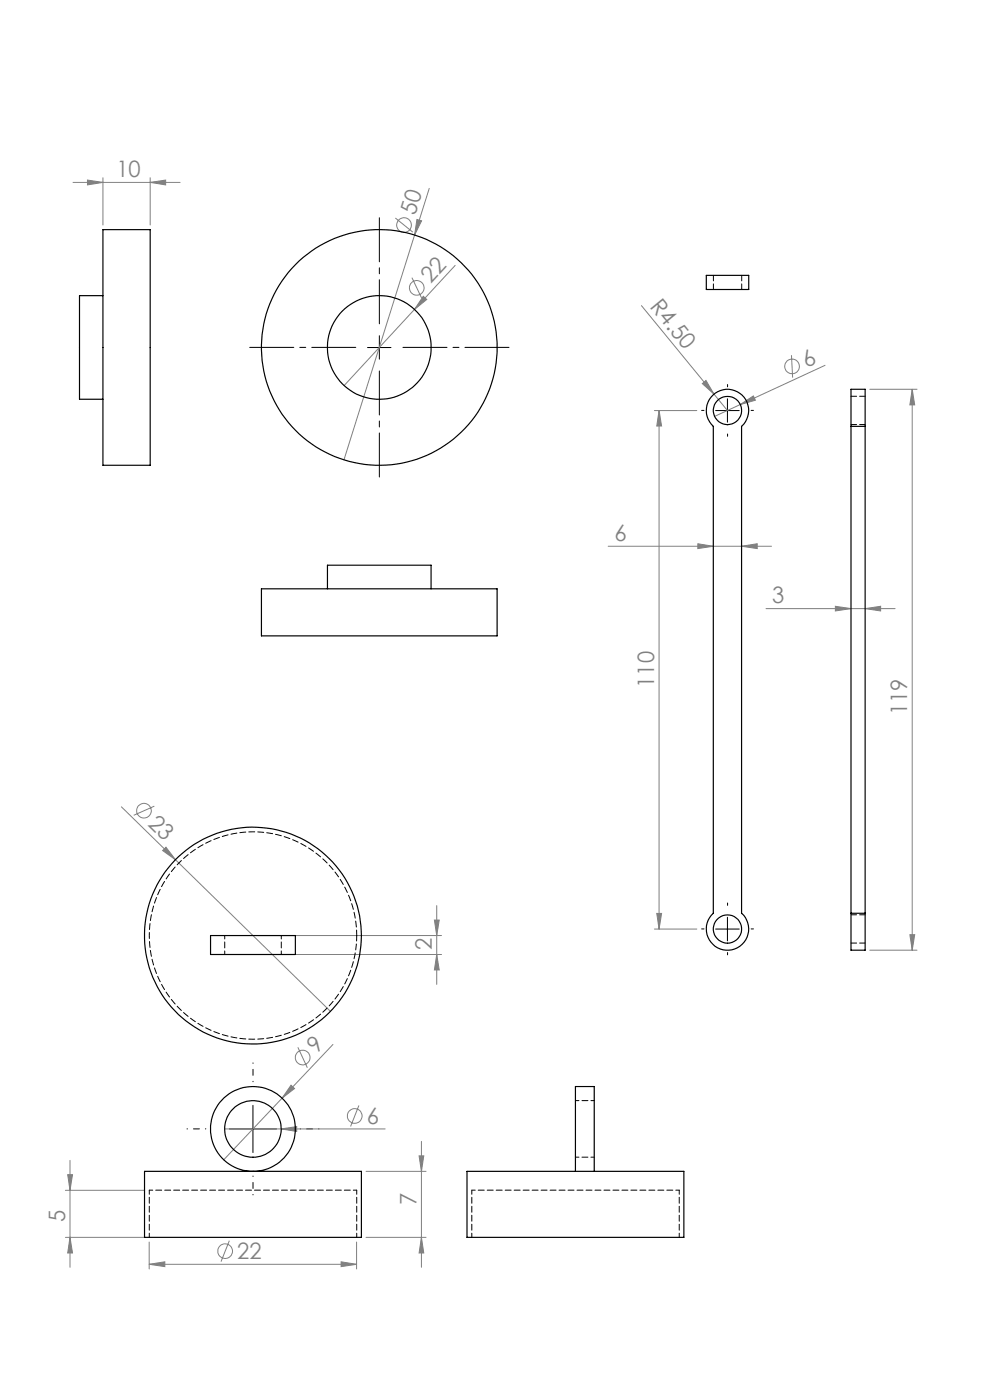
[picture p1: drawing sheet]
<svg xmlns="http://www.w3.org/2000/svg" width="210mm" height="297mm" viewBox="0 0 210 297" stroke-linecap="round" stroke-linejoin="round" font-family="sans-serif">
<defs><g id="words">
<g font-size="4.8" fill="#808080">
<text x="24.7" y="37.6">10</text>
<text x="88.1" y="45.8" transform="rotate(-73 88.1 45.8)">50</text>
<text x="91.4" y="60.3" transform="rotate(-47 91.4 60.3)">22</text>
<text x="137.7" y="65.1" transform="rotate(51 137.7 65.1)">R4.50</text>
<text x="171.1" y="78.1" transform="rotate(-25 171.1 78.1)">6</text>
<text x="130.3" y="114.8">6</text>
<text x="163.8" y="128">3</text>
<text x="138.8" y="145.9" transform="rotate(-90 138.8 145.9)">110</text>
<text x="192.4" y="151.7" transform="rotate(-90 192.4 151.7)">119</text>
<text x="31.2" y="174.9" transform="rotate(44 31.2 174.9)">23</text>
<text x="91.6" y="201.6" transform="rotate(-90 91.6 201.6)">2</text>
<text x="67.2" y="223.6" transform="rotate(-47 67.2 223.6)">9</text>
<text x="77.8" y="238.4">6</text>
<text x="88.3" y="255.6" transform="rotate(-90 88.3 255.6)">7</text>
<text x="13.8" y="259.3" transform="rotate(-90 13.8 259.3)">5</text>
<text x="50.3" y="267">22</text>
</g>
</g></defs>
<g fill="none" stroke="#808080" stroke-width=".21">
<path d="M15.5 38.7h22.7M18.6 38.2l3.2 .5-3.2 .5zM21.8 37.7v10M31.9 38.7l3.2-.5v1zM31.9 37.7v10M91.1 40l-3.2 9.8M83.9 46.2l3.7 3M87.4 58.9l2 4.3M87.9 49.8l-14.9 47.8M88.4 46.6l1 .2-1.5 3zM96.6 56.3l-23.6 25.5M89.8 62.9l.7 .6-2.6 2.1z"/>
<path d="M136.1 64.8l18.2 22.3M167.9 75.3l.2 4.8M175 77.5l-23.4 10.8M138.8 87.1h9M139.8 87.1l.5 3.3h-1zM139.8 87.1v110M149 81.4l.8-.7 1.6 2.9zM157 85.8l2.8-1.8 .4 .9zM184.5 82.6h10M193.5 82.6l.5 3.3h-1zM193.5 82.6v119M129 115.9h34.7"/>
<path d="M148 115.4l3.3 .5-3.3 .5zM157.3 115.9l3.3-.5v1zM162.5 129.1h27.4M177.2 128.6l3.3 .5-3.3 .5zM183.5 129.1l3.3-.5v1zM25.8 171.2l11.4 11.2M32.7 171l-4.3 2M34.5 180.4l.7-.7 2 2.7zM37.2 182.4l32.9 32.2M54.6 198.5h39.1M92.1 195.2h1.1l-.6 3.3zM92.6 192.1v16.7"/>
<path d="M138.8 197.1h9M139.3 193.8h1l-.5 3.3zM193 198.3h1l-.5 3.3zM60.6 202.5h33.1M92.6 202.5l.6 3.3h-1.1zM184.5 201.6h10M47.7 239.5h34M59.7 239.5l3.2-.5v1zM61.7 230.2l.8 .7-2.7 2.1zM63.2 222.2l2 4.3M70.6 221.6l-23.2 24.5M76.1 234.5l-1.7 4.5"/>
<path d="M13.9 252.5h16.8M14.4 249.2h1l-.5 3.3zM14.9 246.2v22.6M77.6 248.5h12.8M88.9 245.2h1l-.5 3.3zM89.4 242.1v26.7M13.9 262.5h16.8M14.9 262.5l.5 3.3h-1zM31.6 268.2l3.4-.5v1zM31.6 263.5v5.7M31.6 268.2h44M48.6 263.2l-1.7 4.4"/>
<path d="M72.4 267.7l3.2 .5-3.2 .5zM75.6 263.5v5.7M77.6 262.5h12.8M89.4 262.5l.5 3.3h-1z"/>
<circle cx="85.7" cy="47.7" r="1.56"/>
<circle cx="88.4" cy="61.1" r="1.56"/>
<circle cx="168" cy="77.7" r="1.55"/>
<circle cx="30.5" cy="172" r="1.56"/>
<circle cx="64.2" cy="224.4" r="1.56"/>
<circle cx="75.2" cy="236.7" r="1.55"/>
<circle cx="47.8" cy="265.4" r="1.55"/>
</g>
<path d="M149.3 87.1h-.5M154.3 92.1v.5M154.3 82.1v-.5M159.3 87.1h.5M149.3 197.1h-.5M154.3 192.1v-.5M159.3 197.1h.5M154.3 202.1v.5" fill="none" stroke="#000" stroke-width=".21" stroke-dasharray="15.2 1.3 1.3 1.3"/>
<path d="M75.5 73.7h-22.5M80.5 68.7v-22.5M80.5 78.7v22.5M85.5 73.7h22.5" fill="none" stroke="#000" stroke-width=".21" stroke-dasharray="15.2 1.3 1.3 1.3" stroke-dashoffset="5.9"/>
<path d="M43.7 239.5h-4M53.7 229.5v-4M63.7 239.5h4M53.7 249.5v4" fill="none" stroke="#000" stroke-width=".21" stroke-dasharray="15.2 1.3 1.3 1.3" stroke-dashoffset="15.1"/>
<path d="M78 73.7h4.9M80.5 71.2v5M151.8 87.1h5M154.3 84.6v5M151.8 197.1h5M154.3 194.6v5M48.6 239.5h10.1M53.7 234.5v10" fill="none" stroke="#000" stroke-width=".21"/>
<g fill="#808080">
<path d="M149 81.4l.8-.7 1.6 2.9z"/>
<path d="M34.5 180.4l.7-.7 2 2.7z"/>
<path d="M157 85.8l2.8-1.8 .4 .9z"/>
<path d="M61.7 230.2l.8 .7-2.7 2.1z"/>
<path d="M89.8 62.9l.7 .6-2.6 2.1z"/>
<path d="M88.4 46.6l1 .2-1.5 3z"/>
<path d="M59.7 239.5l3.2-.5v1z"/>
<path d="M31.9 38.7l3.2-.5v1zM18.6 38.2l3.2 .5-3.2 .5zM72.4 267.7l3.2 .5-3.2 .5zM31.6 268.2l3.4-.5v1z"/>
<path d="M177.2 128.6l3.3 .5-3.3 .5zM183.5 129.1l3.3-.5v1z"/>
<path d="M157.3 115.9l3.3-.5v1zM148 115.4l3.3 .5-3.3 .5z"/>
<path d="M89.4 262.5l.5 3.3h-1zM88.9 245.2h1l-.5 3.3zM92.6 202.5l.6 3.3h-1.1zM92.1 195.2h1.1l-.6 3.3z"/>
<path d="M14.4 249.2h1l-.5 3.3zM14.9 262.5l.5 3.3h-1zM193.5 82.6l.5 3.3h-1zM193 198.3h1l-.5 3.3z"/>
<path d="M139.8 87.1l.5 3.3h-1zM139.3 193.8h1l-.5 3.3z"/>
</g>
<g fill="none" stroke="#000" stroke-width=".25">
<path d="M21.8 48.7h10.1v50h-10.1zM149.8 58.4h9v3h-9zM21.8 62.7h-4.9v22h4.9M151.2 83.8a4.5 4.5 0 0 1 6.4 .2 4.5 4.5 0 0 1-.3 6.4v103.3a4.5 4.5 0 0 1 .2 6.5 4.5 4.5 0 0 1-6.4 0 4.5 4.5 0 0 1 .2-6.5v-103.3a4.5 4.5 0 0 1-.1-6.6zM180.5 90.4v-7.8h3v7.8M180.5 90.4h3M180.5 90.4v103.3M183.5 90.4v103.3M55.5 124.9h49.9v10h-49.9zM69.5 124.9v-5h21.9v5M44.7 198.5h18v4h-18zM180.5 193.7v7.9h3v-7.9"/>
<path d="M180.5 193.7h3M30.7 248.5h46v14h-46zM99.1 248.5h46v14h-46zM122.1 248.5v-18h3.9v18"/>
<circle cx="80.4" cy="73.7" r="11"/>
<circle cx="80.4" cy="73.7" r="25"/>
<circle cx="154.3" cy="87.1" r="3"/>
<circle cx="53.7" cy="198.5" r="23"/>
<circle cx="154.3" cy="197.1" r="3"/>
<circle cx="53.7" cy="239.5" r="9"/>
<circle cx="53.7" cy="239.5" r="6"/>
</g>
<path d="M47.7 198.5v4M59.7 202.5v-4M126.1 233.5h-4M31.7 252.5h44M100.1 252.5h44M122.1 245.5h4" fill="none" stroke="#000" stroke-width=".21" stroke-dasharray="1.3 .6" stroke-dashoffset=".5"/>
<path d="M31.7 252.5v10M100.1 252.5v10M75.7 262.5v-10M144.1 262.5v-10" fill="none" stroke="#000" stroke-width=".21" stroke-dasharray="1.3 .6" stroke-dashoffset=".4"/>
<path d="M151.3 58.4v3M157.3 61.4v-3M180.5 90.1h3M183.5 84.1h-3M75.7 198.5a22 22 0 0 0-32.4-19.4 22 22 0 0 0-1.8 37.7 22 22 0 0 0 34.1-16.2l.1-2.1M183.5 194.1h-3M180.5 200.1h3" fill="none" stroke="#000" stroke-width=".21" stroke-dasharray="1.3 .6" stroke-dashoffset=".1"/>
<use href="#words"/>
</svg>
